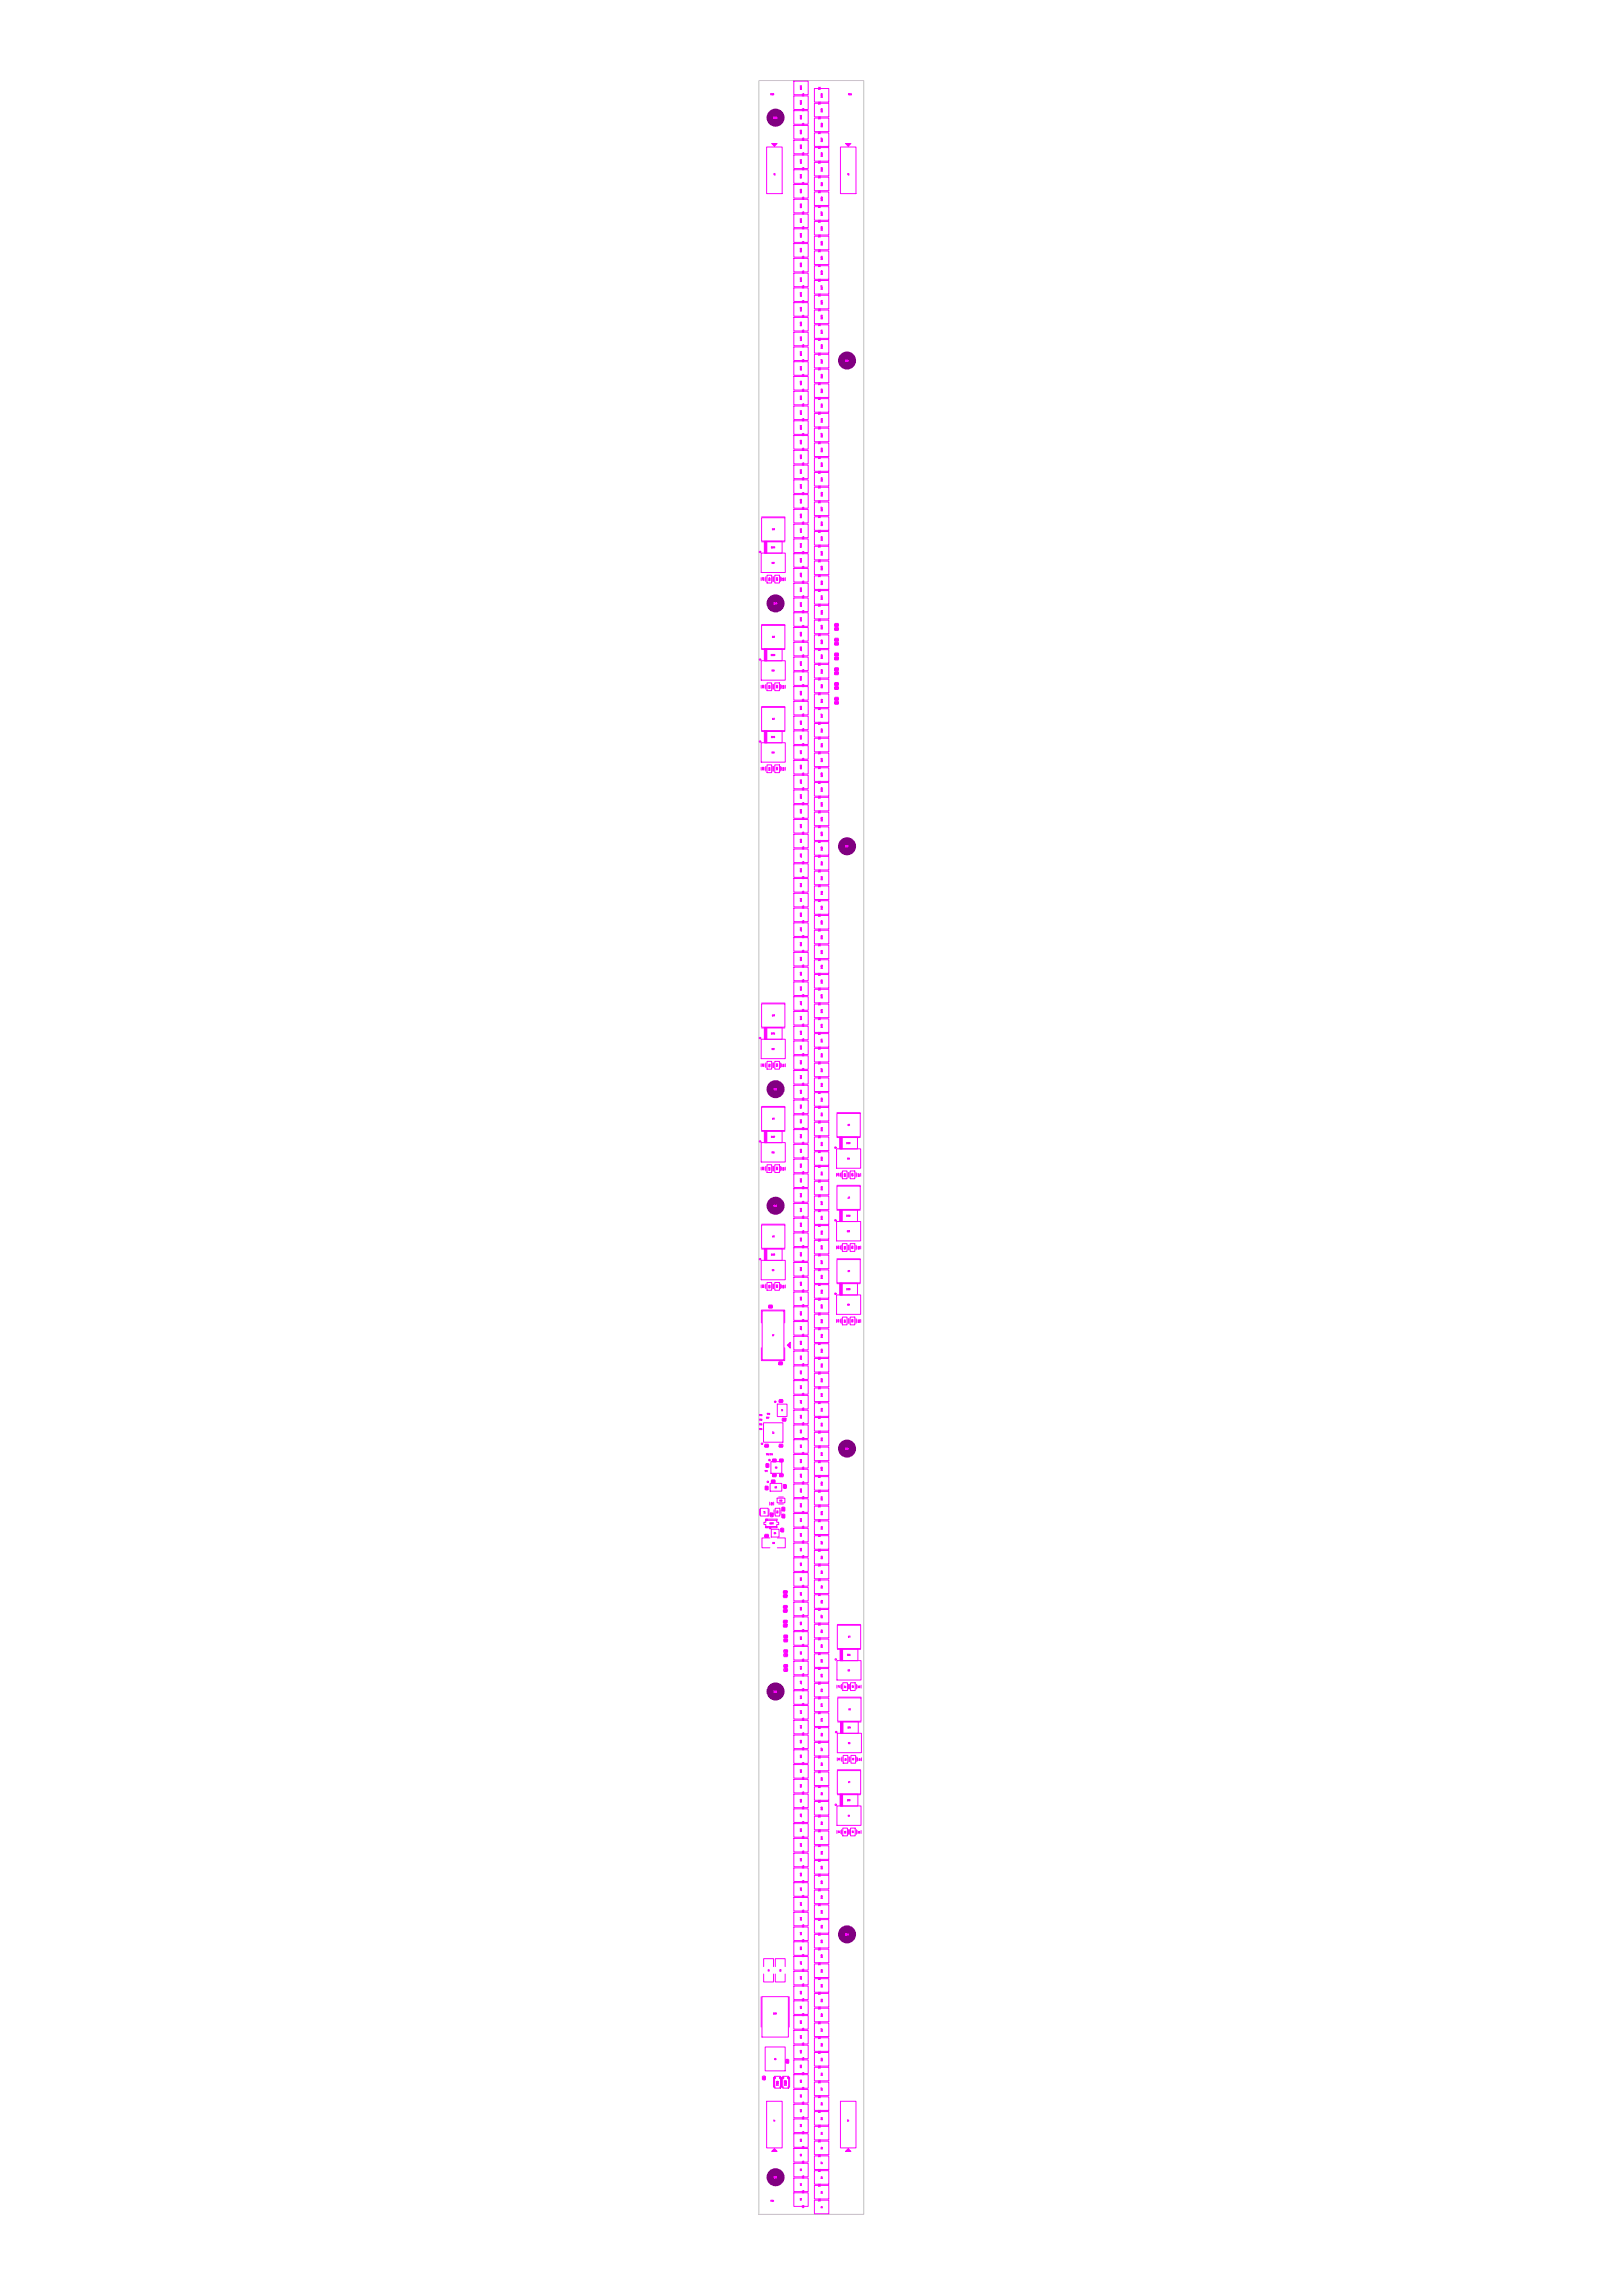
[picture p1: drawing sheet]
<svg xmlns="http://www.w3.org/2000/svg" width="210mm" height="297mm" viewBox="0 0 210 297" stroke-linecap="round" stroke-linejoin="round" font-family="sans-serif">
<defs><g id="words">
<g font-size="7.6" fill="#f0f">
<text x="99.2" y="25">J4</text>
<text x="108.7" y="25">J5</text>
<text x="99.2" y="277.3">J1</text>
<text x="108.7" y="277.3">J2</text>
</g>
<text font-size="6.6" fill="#f0f" x="98.4" y="175.1">J3</text>
<text font-size="6" fill="#f0f" x="98.5" y="263">D30</text>
<g font-size="3.3" fill="#f0f">
<text x="98.5" y="69.7">L13</text>
<text x="98.5" y="83.6">L12</text>
<text x="98.5" y="94.2">L11</text>
<text x="98.5" y="132.6">L10</text>
<text x="98.5" y="145.9">L9</text>
<text x="108.3" y="146.7">L8</text>
<text x="98.5" y="161.2">L6</text>
<text x="108.3" y="156.1">L7</text>
<text x="108.3" y="165.6">L5</text>
<text x="108.3" y="212.9">L3</text>
<text x="108.4" y="222.3">L2</text>
<text x="108.3" y="231.7">L1</text>
</g>
<text font-size="3.1" fill="#f0f" x="98.8" y="256">C1C2</text>
<text font-size="3" fill="#f0f" x="98.5" y="186.5">U7</text>
<text font-size="2.2" fill="#f0f" x="100.2" y="183.1">X1</text>
<g font-size="2" fill="#f0f">
<text x="102.6" y="14.1">D302</text>
<text x="102.6" y="17.9">D298</text>
<text x="105.2" y="16.8">D299</text>
<text x="105.2" y="14.9">D301</text>
<text x="105.2" y="13">D303</text>
<text x="102.6" y="19.8">D296</text>
<text x="102.6" y="23.6">D292</text>
<text x="105.2" y="20.6">D295</text>
<text x="102.6" y="29.4">D286</text>
<text x="102.6" y="27.5">D288</text>
<text x="105.2" y="26.3">D289</text>
<text x="105.2" y="24.4">D291</text>
<text x="102.6" y="33.2">D282</text>
<text x="105.2" y="34">D281</text>
<text x="105.2" y="30.1">D285</text>
<text x="102.6" y="37">D278</text>
<text x="102.6" y="40.8">D274</text>
<text x="105.2" y="39.7">D275</text>
<text x="105.2" y="37.8">D277</text>
<text x="102.6" y="42.7">D272</text>
<text x="102.6" y="46.6">D268</text>
<text x="105.2" y="45.4">D269</text>
<text x="105.2" y="43.5">D271</text>
<text x="102.6" y="48.5">D266</text>
<text x="102.6" y="52.3">D262</text>
<text x="105.2" y="49.3">D265</text>
<text x="105.2" y="53.1">D261</text>
<text x="102.6" y="56.1">D258</text>
<text x="102.6" y="58">D256</text>
<text x="105.2" y="58.8">D255</text>
<text x="105.2" y="55">D259</text>
<text x="102.6" y="65.7">D248</text>
<text x="102.6" y="61.8">D252</text>
<text x="105.2" y="62.6">D251</text>
<text x="102.6" y="71.4">D242</text>
<text x="102.6" y="69.5">D244</text>
<text x="105.2" y="68.4">D245</text>
<text x="105.2" y="66.4">D247</text>
<text x="102.6" y="77.1">D235</text>
<text x="102.6" y="73.3">D239</text>
<text x="105.2" y="74.1">D238</text>
<text x="105.2" y="72.2">D240</text>
<text x="105.2" y="76">D236</text>
<text x="102.6" y="81">D231</text>
<text x="105.2" y="79.8">D232</text>
<text x="105.2" y="83.6">D228</text>
<text x="102.6" y="88.6">D222</text>
<text x="102.6" y="84.8">D227</text>
<text x="105.2" y="85.6">D225</text>
<text x="105.2" y="89.4">D221</text>
<text x="102.6" y="92.4">D218</text>
<text x="105.2" y="93.2">D217</text>
<text x="102.6" y="100.1">D209</text>
<text x="102.6" y="98.1">D211</text>
<text x="102.6" y="96.2">D214</text>
<text x="105.2" y="97">D212</text>
<text x="105.2" y="100.8">D208</text>
<text x="102.6" y="107.7">D201</text>
<text x="102.6" y="103.9">D205</text>
<text x="105.2" y="102.7">D206</text>
<text x="105.2" y="106.6">D202</text>
<text x="102.6" y="113.4">D195</text>
<text x="102.6" y="109.6">D199</text>
<text x="105.2" y="112.3">D196</text>
<text x="105.2" y="110.4">D198</text>
<text x="102.6" y="117.3">D191</text>
<text x="102.6" y="119.2">D189</text>
<text x="105.2" y="119.9">D188</text>
<text x="105.2" y="116.1">D192</text>
<text x="102.6" y="123">D185</text>
<text x="105.2" y="125.7">D182</text>
<text x="105.2" y="121.9">D186</text>
<text x="102.6" y="130.6">D177</text>
<text x="102.6" y="126.8">D181</text>
<text x="105.2" y="129.5">D178</text>
<text x="102.6" y="136.4">D170</text>
<text x="102.6" y="132.5">D175</text>
<text x="105.2" y="137.1">D169</text>
<text x="105.2" y="135.2">D171</text>
<text x="105.2" y="133.3">D174</text>
<text x="102.6" y="140.2">D166</text>
<text x="102.6" y="144">D162</text>
<text x="102.6" y="138.3">D168</text>
<text x="105.2" y="141">D165</text>
<text x="102.6" y="147.8">D158</text>
<text x="105.2" y="148.6">D155</text>
<text x="105.2" y="144.8">D161</text>
<text x="102.6" y="151.6">D152</text>
<text x="102.6" y="155.5">D148</text>
<text x="105.2" y="152.4">D151</text>
<text x="102.6" y="157.4">D146</text>
<text x="102.6" y="161.2">D141</text>
<text x="105.2" y="160.1">D142</text>
<text x="105.2" y="162">D140</text>
<text x="105.2" y="156.2">D147</text>
<text x="102.6" y="163.1">D139</text>
<text x="102.6" y="165">D136</text>
<text x="105.2" y="165.8">D135</text>
<text x="105.2" y="167.7">D132</text>
<text x="102.6" y="168.8">D131</text>
<text x="102.6" y="172.7">D127</text>
<text x="105.2" y="171.5">D128</text>
<text x="102.6" y="174.6">D125</text>
<text x="102.6" y="178.4">D121</text>
<text x="105.2" y="177.3">D122</text>
<text x="105.2" y="175.3">D124</text>
<text x="102.6" y="182.2">D117</text>
<text x="102.6" y="184.1">D115</text>
<text x="105.2" y="184.9">D114</text>
<text x="105.2" y="181.1">D118</text>
<text x="102.6" y="189.8">D109</text>
<text x="102.6" y="187.9">D111</text>
<text x="105.2" y="186.8">D112</text>
<text x="105.2" y="190.6">D108</text>
<text x="102.6" y="197.5">D101</text>
<text x="102.6" y="193.7">D105</text>
<text x="105.2" y="196.4">D102</text>
<text x="105.2" y="192.5">D106</text>
<text x="102.6" y="201.3">D96</text>
<text x="102.6" y="199.4">D98</text>
<text x="105.2" y="198.3">D99</text>
<text x="105.2" y="202.1">D95</text>
<text x="102.6" y="209">D88</text>
<text x="102.6" y="205.1">D92</text>
<text x="105.2" y="205.9">D91</text>
<text x="105.2" y="207.8">D89</text>
<text x="102.6" y="214.7">D81</text>
<text x="102.6" y="210.9">D86</text>
<text x="105.2" y="211.6">D85</text>
<text x="105.2" y="215.5">D80</text>
<text x="102.6" y="220.4">D75</text>
<text x="102.6" y="218.5">D77</text>
<text x="105.2" y="217.4">D78</text>
<text x="105.2" y="221.2">D74</text>
<text x="102.6" y="226.1">D68</text>
<text x="102.6" y="224.2">D70</text>
<text x="105.2" y="223.1">D72</text>
<text x="105.2" y="225">D69</text>
<text x="102.6" y="231.9">D62</text>
<text x="102.6" y="228.1">D66</text>
<text x="102.6" y="233.8">D59</text>
<text x="105.2" y="228.8">D65</text>
<text x="105.2" y="232.7">D61</text>
<text x="102.6" y="237.6">D55</text>
<text x="105.2" y="234.6">D58</text>
<text x="105.2" y="236.5">D56</text>
<text x="102.6" y="245.2">D47</text>
<text x="102.6" y="241.4">D51</text>
<text x="105.2" y="240.3">D52</text>
<text x="105.2" y="244.1">D48</text>
<text x="102.6" y="251">D41</text>
<text x="102.6" y="247.2">D45</text>
<text x="105.2" y="249.8">D42</text>
<text x="105.2" y="247.9">D44</text>
<text x="102.6" y="256.7">D35</text>
<text x="102.6" y="252.9">D39</text>
<text x="105.2" y="255.6">D36</text>
<text x="105.2" y="253.7">D38</text>
<text x="102.6" y="260.5">D31</text>
<text x="102.6" y="262.4">D28</text>
<text x="105.2" y="263.2">D27</text>
<text x="105.2" y="259.4">D32</text>
<text x="102.6" y="266.3">D24</text>
<text x="102.6" y="268.2">D22</text>
<text x="105.2" y="269">D21</text>
<text x="105.2" y="265.1">D25</text>
<text x="102.6" y="273.9">D14</text>
<text x="102.6" y="270.1">D18</text>
<text x="102.6" y="275.8">D12</text>
<text x="105.2" y="272.8">D15</text>
<text x="105.2" y="270.9">D17</text>
<text x="102.6" y="279.6">D8</text>
<text x="105.2" y="280.4">D7</text>
<text x="105.2" y="276.6">D11</text>
<text x="102.6" y="283.5">D4</text>
<text x="102.6" y="285.4">D2</text>
<text x="105.2" y="286.1">D1</text>
<text x="105.2" y="282.3">D5</text>
</g>
<text font-size="1.9" fill="#f0f" x="99.4" y="190.4">U6</text>
<g font-size="1.6" fill="#f0f">
<text x="98.4" y="71.4">D241</text>
<text x="99.1" y="75.5">R59C38</text>
<text x="98.4" y="85.3">D226</text>
<text x="99.1" y="89.4">R50C36</text>
<text x="98.4" y="95.9">D213</text>
<text x="99.1" y="100">R44C34</text>
<text x="98.4" y="134.3">D172</text>
<text x="99.1" y="138.4">R42C32</text>
<text x="98.4" y="147.7">D157</text>
<text x="108.1" y="148.5">D156</text>
<text x="99.1" y="151.8">R40C30</text>
<text x="108.8" y="152.6">R38C28</text>
<text x="108.1" y="157.9">D145</text>
<text x="108.8" y="162">R35C26</text>
<text x="98.4" y="162.9">D138</text>
<text x="99.1" y="167">R33C24</text>
<text x="108.1" y="167.4">D133</text>
<text x="108.8" y="171.5">R31C22</text>
<text x="100.1" y="196.2">C12</text>
<text x="108.2" y="214.7">D82</text>
<text x="108.9" y="218.8">R7C8</text>
<text x="108.2" y="224.1">D71</text>
<text x="108.2" y="233.5">D60</text>
<text x="108.9" y="228.2">R6C6</text>
<text x="108.9" y="237.6">R3C4</text>
<text x="100.1" y="270">D19D20</text>
</g>
<g font-size="1.4" fill="#f0f">
<text x="99.2" y="192.8">U5</text>
<text x="98.5" y="200.1">C9</text>
<text x="99.5" y="198.7">U4</text>
</g>
<g font-size="1.3" fill="#f0f">
<text x="98.5" y="75.4">C37</text>
<text x="101.1" y="75.4">R60</text>
<text x="98.5" y="89.3">C35</text>
<text x="101.1" y="89.3">R48</text>
<text x="98.5" y="99.9">C33</text>
<text x="101.1" y="99.9">R43</text>
<text x="98.5" y="138.3">C31</text>
<text x="101.1" y="138.3">R41</text>
<text x="98.5" y="151.6">C29</text>
<text x="101.1" y="151.6">R39</text>
<text x="108.2" y="152.5">C27</text>
<text x="110.8" y="152.5">R37</text>
<text x="108.2" y="161.9">C25</text>
<text x="110.8" y="161.9">R36</text>
<text x="98.5" y="166.9">C23</text>
<text x="101.1" y="166.9">R34</text>
<text x="108.2" y="171.4">C21</text>
<text x="110.8" y="171.4">R32</text>
<text x="99.6" y="195">FB1</text>
<text x="108.3" y="218.7">C7</text>
<text x="110.9" y="218.7">R8</text>
<text x="108.3" y="228.1">C5</text>
<text x="110.9" y="228.1">R5</text>
<text x="108.3" y="237.5">C3</text>
<text x="110.9" y="237.5">R4</text>
</g>
<g font-size="1.2" fill="#f0f">
<text x="98.3" y="196.1">L4</text>
<text x="98.7" y="197.5">D100</text>
</g>
<text font-size="1" fill="#f0f" x="100.3" y="194.5">C13</text>
<g font-size=".8" fill="#f0f">
<text x="99.1" y="189.9">C15</text>
<text x="99" y="192.8">R24</text>
<text x="99.6" y="196.3">C11</text>
<text x="101.1" y="196.4">R22</text>
<text x="101.1" y="195.5">R23</text>
<text x="101.3" y="192.6">C14</text>
<text x="101" y="198.2">C10</text>
<text x="98.6" y="269.1">R1</text>
<text x="101.6" y="266.9">R2</text>
</g>
<g font-size=".5" fill="#f0f">
<text x="107.9" y="82.9">R56</text>
<text x="107.9" y="81">R58</text>
<text x="107.9" y="83.4">R55</text>
<text x="107.9" y="81.5">R57</text>
<text x="107.9" y="84.8">R54</text>
<text x="107.9" y="89.2">R47</text>
<text x="107.9" y="87.3">R51</text>
<text x="107.9" y="85.3">R53</text>
<text x="107.9" y="88.7">R49</text>
<text x="107.9" y="86.7">R52</text>
<text x="107.9" y="91.1">R45</text>
<text x="107.9" y="90.6">R46</text>
<text x="99.3" y="169.2">R30</text>
<text x="100.6" y="176.5">C20</text>
<text x="100.7" y="181.4">C19</text>
<text x="101.1" y="183.8">C18</text>
<text x="98.8" y="187.2">C16</text>
<text x="99.7" y="191.8">R25</text>
<text x="99.8" y="191">R26 R27</text>
<text x="99.8" y="189.1">R28 R29</text>
<text x="100.7" y="187.2">C17</text>
<text x="98.8" y="198.9">R21</text>
<text x="101.2" y="206.7">R19</text>
<text x="101.2" y="208.6">R17</text>
<text x="101.2" y="210.5">R15</text>
<text x="101.3" y="211.9">R14</text>
<text x="101.3" y="212.4">R13</text>
<text x="101.3" y="214.3">R11</text>
<text x="101.3" y="216.2">R9</text>
</g>
<g font-size=".4" fill="#f0f">
<text x="100.7" y="269.8" transform="rotate(-90 100.7 269.8)">D19</text>
<text x="101.8" y="269.8" transform="rotate(-90 101.8 269.8)">D20</text>
</g>
<g font-size=".3" fill="#f0f">
<text x="103.5" y="11.1" transform="rotate(90 103.5 11.1)">D304</text>
<text x="99.8" y="12.3">FID3</text>
<text x="100.1" y="15.4">MH10</text>
<text x="103.5" y="13" transform="rotate(90 103.5 13)">D302</text>
<text x="103.5" y="14.9" transform="rotate(90 103.5 14.9)">D300</text>
<text x="103.5" y="16.9" transform="rotate(90 103.5 16.9)">D298</text>
<text x="106.5" y="16.4" transform="rotate(-90 106.5 16.4)">D299</text>
<text x="106.5" y="14.5" transform="rotate(-90 106.5 14.5)">D301</text>
<text x="106.5" y="12.6" transform="rotate(-90 106.5 12.6)">D303</text>
<text x="109.8" y="12.3">FID2</text>
<text x="100.4" y="22.6" transform="rotate(-90 100.4 22.6)">J4</text>
<text x="103.5" y="18.8" transform="rotate(90 103.5 18.8)">D296</text>
<text x="103.5" y="20.7" transform="rotate(90 103.5 20.7)">D294</text>
<text x="103.5" y="22.6" transform="rotate(90 103.5 22.6)">D292</text>
<text x="106.5" y="22.1" transform="rotate(-90 106.5 22.1)">D293</text>
<text x="106.5" y="20.2" transform="rotate(-90 106.5 20.2)">D295</text>
<text x="106.5" y="18.3" transform="rotate(-90 106.5 18.3)">D297</text>
<text x="109.9" y="22.6" transform="rotate(-90 109.9 22.6)">J5</text>
<text x="103.5" y="24.5" transform="rotate(90 103.5 24.5)">D290</text>
<text x="103.5" y="26.4" transform="rotate(90 103.5 26.4)">D288</text>
<text x="103.5" y="28.3" transform="rotate(90 103.5 28.3)">D286</text>
<text x="106.5" y="29.8" transform="rotate(-90 106.5 29.8)">D285</text>
<text x="106.5" y="27.9" transform="rotate(-90 106.5 27.9)">D287</text>
<text x="106.5" y="25.9" transform="rotate(-90 106.5 25.9)">D289</text>
<text x="106.5" y="24" transform="rotate(-90 106.5 24)">D291</text>
<text x="103.5" y="30.2" transform="rotate(90 103.5 30.2)">D284</text>
<text x="103.5" y="32.1" transform="rotate(90 103.5 32.1)">D282</text>
<text x="103.5" y="34.1" transform="rotate(90 103.5 34.1)">D280</text>
<text x="103.5" y="36" transform="rotate(90 103.5 36)">D278</text>
<text x="106.5" y="35.5" transform="rotate(-90 106.5 35.5)">D279</text>
<text x="106.5" y="33.6" transform="rotate(-90 106.5 33.6)">D281</text>
<text x="106.5" y="31.7" transform="rotate(-90 106.5 31.7)">D283</text>
<text x="103.5" y="37.9" transform="rotate(90 103.5 37.9)">D276</text>
<text x="103.5" y="39.8" transform="rotate(90 103.5 39.8)">D274</text>
<text x="103.5" y="41.7" transform="rotate(90 103.5 41.7)">D272</text>
<text x="106.5" y="41.2" transform="rotate(-90 106.5 41.2)">D273</text>
<text x="106.5" y="39.3" transform="rotate(-90 106.5 39.3)">D275</text>
<text x="106.5" y="37.4" transform="rotate(-90 106.5 37.4)">D277</text>
<text x="103.5" y="43.6" transform="rotate(90 103.5 43.6)">D270</text>
<text x="103.5" y="45.5" transform="rotate(90 103.5 45.5)">D268</text>
<text x="103.5" y="47.4" transform="rotate(90 103.5 47.4)">D266</text>
<text x="106.5" y="47" transform="rotate(-90 106.5 47)">D267</text>
<text x="106.5" y="45.1" transform="rotate(-90 106.5 45.1)">D269</text>
<text x="106.5" y="43.1" transform="rotate(-90 106.5 43.1)">D271</text>
<text x="109.4" y="46.8">MH9</text>
<text x="103.5" y="49.3" transform="rotate(90 103.5 49.3)">D264</text>
<text x="103.5" y="51.2" transform="rotate(90 103.5 51.2)">D262</text>
<text x="103.5" y="53.2" transform="rotate(90 103.5 53.2)">D260</text>
<text x="106.5" y="52.7" transform="rotate(-90 106.5 52.7)">D261</text>
<text x="106.5" y="50.8" transform="rotate(-90 106.5 50.8)">D263</text>
<text x="106.5" y="48.9" transform="rotate(-90 106.5 48.9)">D265</text>
<text x="103.5" y="55.1" transform="rotate(90 103.5 55.1)">D258</text>
<text x="103.5" y="57" transform="rotate(90 103.5 57)">D256</text>
<text x="103.5" y="58.9" transform="rotate(90 103.5 58.9)">D254</text>
<text x="106.5" y="58.4" transform="rotate(-90 106.5 58.4)">D255</text>
<text x="106.5" y="56.5" transform="rotate(-90 106.5 56.5)">D257</text>
<text x="106.5" y="54.6" transform="rotate(-90 106.5 54.6)">D259</text>
<text x="103.5" y="60.8" transform="rotate(90 103.5 60.8)">D252</text>
<text x="103.5" y="62.7" transform="rotate(90 103.5 62.7)">D250</text>
<text x="103.5" y="64.6" transform="rotate(90 103.5 64.6)">D248</text>
<text x="106.5" y="64.2" transform="rotate(-90 106.5 64.2)">D249</text>
<text x="106.5" y="62.2" transform="rotate(-90 106.5 62.2)">D251</text>
<text x="106.5" y="60.3" transform="rotate(-90 106.5 60.3)">D253</text>
<text x="99.8" y="71">D241</text>
<text x="100.2" y="68.3" transform="rotate(180 100.2 68.3)">L13</text>
<text x="103.5" y="66.5" transform="rotate(90 103.5 66.5)">D246</text>
<text x="103.5" y="68.4" transform="rotate(90 103.5 68.4)">D244</text>
<text x="103.5" y="70.3" transform="rotate(90 103.5 70.3)">D242</text>
<text x="106.5" y="71.8" transform="rotate(-90 106.5 71.8)">D240</text>
<text x="106.5" y="69.9" transform="rotate(-90 106.5 69.9)">D243</text>
<text x="106.5" y="68" transform="rotate(-90 106.5 68)">D245</text>
<text x="106.5" y="66.1" transform="rotate(-90 106.5 66.1)">D247</text>
<text x="98.6" y="74.7" transform="rotate(90 98.6 74.7)">C37</text>
<text x="99.7" y="75.1" transform="rotate(-90 99.7 75.1)">R59</text>
<text x="99.9" y="73">U16</text>
<text x="100.4" y="74.7" transform="rotate(90 100.4 74.7)">C38</text>
<text x="101.5" y="75.1" transform="rotate(-90 101.5 75.1)">R60</text>
<text x="103.5" y="72.3" transform="rotate(90 103.5 72.3)">D239</text>
<text x="103.5" y="74.2" transform="rotate(90 103.5 74.2)">D237</text>
<text x="103.5" y="76.1" transform="rotate(90 103.5 76.1)">D235</text>
<text x="103.5" y="78" transform="rotate(90 103.5 78)">D233</text>
<text x="106.5" y="77.5" transform="rotate(-90 106.5 77.5)">D234</text>
<text x="106.5" y="75.6" transform="rotate(-90 106.5 75.6)">D236</text>
<text x="106.5" y="73.7" transform="rotate(-90 106.5 73.7)">D238</text>
<text x="100.2" y="78.2">MH8</text>
<text x="100.2" y="82.2" transform="rotate(180 100.2 82.2)">L12</text>
<text x="103.5" y="79.9" transform="rotate(90 103.5 79.9)">D231</text>
<text x="103.5" y="81.8" transform="rotate(90 103.5 81.8)">D229</text>
<text x="103.5" y="83.7" transform="rotate(90 103.5 83.7)">D227</text>
<text x="106.5" y="83.3" transform="rotate(-90 106.5 83.3)">D228</text>
<text x="106.5" y="81.4" transform="rotate(-90 106.5 81.4)">D230</text>
<text x="106.5" y="79.4" transform="rotate(-90 106.5 79.4)">D232</text>
<text x="98.6" y="88.7" transform="rotate(90 98.6 88.7)">C35</text>
<text x="99.7" y="89" transform="rotate(-90 99.7 89)">R50</text>
<text x="99.8" y="84.9">D226</text>
<text x="99.9" y="86.9">U15</text>
<text x="100.4" y="88.7" transform="rotate(90 100.4 88.7)">C36</text>
<text x="101.5" y="89" transform="rotate(-90 101.5 89)">R48</text>
<text x="103.5" y="85.6" transform="rotate(90 103.5 85.6)">D224</text>
<text x="103.5" y="87.5" transform="rotate(90 103.5 87.5)">D222</text>
<text x="103.5" y="89.5" transform="rotate(90 103.5 89.5)">D220</text>
<text x="106.5" y="89" transform="rotate(-90 106.5 89)">D221</text>
<text x="106.5" y="87.1" transform="rotate(-90 106.5 87.1)">D223</text>
<text x="106.5" y="85.2" transform="rotate(-90 106.5 85.2)">D225</text>
<text x="99.8" y="95.5">D213</text>
<text x="100.2" y="92.9" transform="rotate(180 100.2 92.9)">L11</text>
<text x="103.5" y="91.4" transform="rotate(90 103.5 91.4)">D218</text>
<text x="103.5" y="93.3" transform="rotate(90 103.5 93.3)">D216</text>
<text x="103.5" y="95.2" transform="rotate(90 103.5 95.2)">D214</text>
<text x="106.5" y="94.7" transform="rotate(-90 106.5 94.7)">D215</text>
<text x="106.5" y="92.8" transform="rotate(-90 106.5 92.8)">D217</text>
<text x="106.5" y="90.9" transform="rotate(-90 106.5 90.9)">D219</text>
<text x="98.6" y="99.3" transform="rotate(90 98.6 99.3)">C33</text>
<text x="99.7" y="99.6" transform="rotate(-90 99.7 99.6)">R44</text>
<text x="99.9" y="97.5">U14</text>
<text x="100.4" y="99.3" transform="rotate(90 100.4 99.3)">C34</text>
<text x="101.5" y="99.6" transform="rotate(-90 101.5 99.6)">R43</text>
<text x="103.5" y="97.1" transform="rotate(90 103.5 97.1)">D211</text>
<text x="103.5" y="99" transform="rotate(90 103.5 99)">D209</text>
<text x="103.5" y="100.9" transform="rotate(90 103.5 100.9)">D207</text>
<text x="106.5" y="100.5" transform="rotate(-90 106.5 100.5)">D208</text>
<text x="106.5" y="98.5" transform="rotate(-90 106.5 98.5)">D210</text>
<text x="106.5" y="96.6" transform="rotate(-90 106.5 96.6)">D212</text>
<text x="103.5" y="102.8" transform="rotate(90 103.5 102.8)">D205</text>
<text x="103.5" y="104.7" transform="rotate(90 103.5 104.7)">D203</text>
<text x="103.5" y="106.7" transform="rotate(90 103.5 106.7)">D201</text>
<text x="106.5" y="106.2" transform="rotate(-90 106.5 106.2)">D202</text>
<text x="106.5" y="104.3" transform="rotate(-90 106.5 104.3)">D204</text>
<text x="106.5" y="102.4" transform="rotate(-90 106.5 102.4)">D206</text>
<text x="103.5" y="108.6" transform="rotate(90 103.5 108.6)">D199</text>
<text x="103.5" y="110.5" transform="rotate(90 103.5 110.5)">D197</text>
<text x="103.5" y="112.4" transform="rotate(90 103.5 112.4)">D195</text>
<text x="106.5" y="113.8" transform="rotate(-90 106.5 113.8)">D194</text>
<text x="106.5" y="111.9" transform="rotate(-90 106.5 111.9)">D196</text>
<text x="106.5" y="110" transform="rotate(-90 106.5 110)">D198</text>
<text x="106.5" y="108.1" transform="rotate(-90 106.5 108.1)">D200</text>
<text x="109.4" y="109.7">MH7</text>
<text x="103.5" y="114.3" transform="rotate(90 103.5 114.3)">D193</text>
<text x="103.5" y="116.3" transform="rotate(90 103.5 116.3)">D191</text>
<text x="103.5" y="118.1" transform="rotate(90 103.5 118.1)">D189</text>
<text x="106.5" y="119.5" transform="rotate(-90 106.5 119.5)">D188</text>
<text x="106.5" y="117.6" transform="rotate(-90 106.5 117.6)">D190</text>
<text x="106.5" y="115.7" transform="rotate(-90 106.5 115.7)">D192</text>
<text x="103.5" y="120" transform="rotate(90 103.5 120)">D187</text>
<text x="103.5" y="122" transform="rotate(90 103.5 122)">D185</text>
<text x="103.5" y="123.9" transform="rotate(90 103.5 123.9)">D183</text>
<text x="103.5" y="125.8" transform="rotate(90 103.5 125.8)">D181</text>
<text x="106.5" y="125.3" transform="rotate(-90 106.5 125.3)">D182</text>
<text x="106.5" y="123.4" transform="rotate(-90 106.5 123.4)">D184</text>
<text x="106.5" y="121.4" transform="rotate(-90 106.5 121.4)">D186</text>
<text x="100.2" y="131.2" transform="rotate(180 100.2 131.2)">L10</text>
<text x="103.5" y="127.7" transform="rotate(90 103.5 127.7)">D179</text>
<text x="103.5" y="129.6" transform="rotate(90 103.5 129.6)">D177</text>
<text x="103.5" y="131.5" transform="rotate(90 103.5 131.5)">D175</text>
<text x="106.5" y="131" transform="rotate(-90 106.5 131)">D176</text>
<text x="106.5" y="129.1" transform="rotate(-90 106.5 129.1)">D178</text>
<text x="106.5" y="127.2" transform="rotate(-90 106.5 127.2)">D180</text>
<text x="98.6" y="137.7" transform="rotate(90 98.6 137.7)">C31</text>
<text x="99.8" y="133.9">D172</text>
<text x="99.9" y="135.9">U13</text>
<text x="100.4" y="137.6" transform="rotate(90 100.4 137.6)">C32</text>
<text x="101.5" y="138" transform="rotate(-90 101.5 138)">R41</text>
<text x="103.5" y="133.4" transform="rotate(90 103.5 133.4)">D173</text>
<text x="103.5" y="135.3" transform="rotate(90 103.5 135.3)">D170</text>
<text x="103.5" y="137.2" transform="rotate(90 103.5 137.2)">D168</text>
<text x="106.5" y="136.7" transform="rotate(-90 106.5 136.7)">D169</text>
<text x="106.5" y="134.8" transform="rotate(-90 106.5 134.8)">D171</text>
<text x="106.5" y="132.9" transform="rotate(-90 106.5 132.9)">D174</text>
<text x="99.7" y="138" transform="rotate(-90 99.7 138)">R42</text>
<text x="100.2" y="141.1">MH6</text>
<text x="103.5" y="139.2" transform="rotate(90 103.5 139.2)">D166</text>
<text x="103.5" y="141.1" transform="rotate(90 103.5 141.1)">D164</text>
<text x="103.5" y="143" transform="rotate(90 103.5 143)">D162</text>
<text x="106.5" y="142.5" transform="rotate(-90 106.5 142.5)">D163</text>
<text x="106.5" y="140.6" transform="rotate(-90 106.5 140.6)">D165</text>
<text x="106.5" y="138.6" transform="rotate(-90 106.5 138.6)">D167</text>
<text x="99.8" y="147.2">D157</text>
<text x="99.9" y="149.2">U12</text>
<text x="100.2" y="144.6" transform="rotate(180 100.2 144.6)">L9</text>
<text x="103.5" y="144.9" transform="rotate(90 103.5 144.9)">D160</text>
<text x="103.5" y="146.8" transform="rotate(90 103.5 146.8)">D158</text>
<text x="103.5" y="148.7" transform="rotate(90 103.5 148.7)">D154</text>
<text x="106.5" y="148.2" transform="rotate(-90 106.5 148.2)">D155</text>
<text x="106.5" y="146.3" transform="rotate(-90 106.5 146.3)">D159</text>
<text x="106.5" y="144.3" transform="rotate(-90 106.5 144.3)">D161</text>
<text x="109.6" y="148">D156</text>
<text x="109.9" y="145.4" transform="rotate(180 109.9 145.4)">L8</text>
<text x="98.6" y="151" transform="rotate(90 98.6 151)">C29</text>
<text x="99.7" y="151.4" transform="rotate(-90 99.7 151.4)">R40</text>
<text x="100.4" y="151" transform="rotate(90 100.4 151)">C30</text>
<text x="101.5" y="151.4" transform="rotate(-90 101.5 151.4)">R39</text>
<text x="103.5" y="150.6" transform="rotate(90 103.5 150.6)">D152</text>
<text x="103.5" y="152.5" transform="rotate(90 103.5 152.5)">D150</text>
<text x="103.5" y="154.4" transform="rotate(90 103.5 154.4)">D148</text>
<text x="106.5" y="155.8" transform="rotate(-90 106.5 155.8)">D147</text>
<text x="106.5" y="153.9" transform="rotate(-90 106.5 153.9)">D149</text>
<text x="106.5" y="152" transform="rotate(-90 106.5 152)">D151</text>
<text x="106.5" y="150.1" transform="rotate(-90 106.5 150.1)">D153</text>
<text x="108.3" y="151.8" transform="rotate(90 108.3 151.8)">C27</text>
<text x="109.5" y="152.2" transform="rotate(-90 109.5 152.2)">R38</text>
<text x="109.7" y="150">U11</text>
<text x="109.9" y="154.8" transform="rotate(180 109.9 154.8)">L7</text>
<text x="110.2" y="151.8" transform="rotate(90 110.2 151.8)">C28</text>
<text x="111.3" y="152.2" transform="rotate(-90 111.3 152.2)">R37</text>
<text x="100.2" y="159.8" transform="rotate(180 100.2 159.8)">L6</text>
<text x="100.2" y="156.2">MH5</text>
<text x="103.5" y="156.3" transform="rotate(90 103.5 156.3)">D146</text>
<text x="103.5" y="158.3" transform="rotate(90 103.5 158.3)">D143</text>
<text x="103.5" y="160.2" transform="rotate(90 103.5 160.2)">D141</text>
<text x="106.5" y="161.6" transform="rotate(-90 106.5 161.6)">D140</text>
<text x="106.5" y="159.7" transform="rotate(-90 106.5 159.7)">D142</text>
<text x="106.5" y="157.8" transform="rotate(-90 106.5 157.8)">D144</text>
<text x="108.3" y="161.2" transform="rotate(90 108.3 161.2)">C25</text>
<text x="109.5" y="161.6" transform="rotate(-90 109.5 161.6)">R35</text>
<text x="109.6" y="157.4">D145</text>
<text x="109.7" y="159.4">U10</text>
<text x="110.2" y="161.2" transform="rotate(90 110.2 161.2)">C26</text>
<text x="111.3" y="161.6" transform="rotate(-90 111.3 161.6)">R36</text>
<text x="98.6" y="166.2" transform="rotate(90 98.6 166.2)">C23</text>
<text x="99.7" y="166.6" transform="rotate(-90 99.7 166.6)">R33</text>
<text x="99.8" y="162.5">D138</text>
<text x="99.9" y="164.5">U9</text>
<text x="100.4" y="166.2" transform="rotate(90 100.4 166.2)">C24</text>
<text x="101.5" y="166.6" transform="rotate(-90 101.5 166.6)">R34</text>
<text x="103.5" y="162.1" transform="rotate(90 103.5 162.1)">D139</text>
<text x="103.5" y="164" transform="rotate(90 103.5 164)">D136</text>
<text x="103.5" y="165.9" transform="rotate(90 103.5 165.9)">D134</text>
<text x="103.5" y="167.8" transform="rotate(90 103.5 167.8)">D131</text>
<text x="106.5" y="167.3" transform="rotate(-90 106.5 167.3)">D132</text>
<text x="106.5" y="165.4" transform="rotate(-90 106.5 165.4)">D135</text>
<text x="106.5" y="163.5" transform="rotate(-90 106.5 163.5)">D137</text>
<text x="109.6" y="166.9">D133</text>
<text x="109.9" y="164.3" transform="rotate(180 109.9 164.3)">L5</text>
<text x="100.1" y="172.6" transform="rotate(180 100.1 172.6)">J3</text>
<text x="103.5" y="169.7" transform="rotate(90 103.5 169.7)">D129</text>
<text x="103.5" y="171.6" transform="rotate(90 103.5 171.6)">D127</text>
<text x="103.5" y="173.5" transform="rotate(90 103.5 173.5)">D125</text>
<text x="106.5" y="173" transform="rotate(-90 106.5 173)">D126</text>
<text x="106.5" y="171.1" transform="rotate(-90 106.5 171.1)">D128</text>
<text x="106.5" y="169.2" transform="rotate(-90 106.5 169.2)">D130</text>
<text x="108.3" y="170.7" transform="rotate(90 108.3 170.7)">C21</text>
<text x="109.5" y="171.1" transform="rotate(-90 109.5 171.1)">R31</text>
<text x="109.7" y="169">U8</text>
<text x="110.2" y="170.7" transform="rotate(90 110.2 170.7)">C22</text>
<text x="111.3" y="171.1" transform="rotate(-90 111.3 171.1)">R32</text>
<text x="103.5" y="175.4" transform="rotate(90 103.5 175.4)">D123</text>
<text x="103.5" y="177.4" transform="rotate(90 103.5 177.4)">D121</text>
<text x="103.5" y="179.3" transform="rotate(90 103.5 179.3)">D119</text>
<text x="106.5" y="178.8" transform="rotate(-90 106.5 178.8)">D120</text>
<text x="106.5" y="176.9" transform="rotate(-90 106.5 176.9)">D122</text>
<text x="106.5" y="174.9" transform="rotate(-90 106.5 174.9)">D124</text>
<text x="98.3" y="185">TP4</text>
<text x="98.3" y="184.4">TP5</text>
<text x="98.3" y="183.2">TP8</text>
<text x="98.3" y="183.8">TP6</text>
<text x="99.2" y="183.6">TP7</text>
<text x="99.3" y="183.1">TP9</text>
<text x="100.2" y="185.4" transform="rotate(-90 100.2 185.4)">U7</text>
<text x="101.1" y="182.4" transform="rotate(90 101.1 182.4)">X1</text>
<text x="101.6" y="183.5" transform="rotate(180 101.6 183.5)">C18</text>
<text x="103.5" y="181.2" transform="rotate(90 103.5 181.2)">D117</text>
<text x="103.5" y="183.1" transform="rotate(90 103.5 183.1)">D115</text>
<text x="103.5" y="185" transform="rotate(90 103.5 185)">D113</text>
<text x="106.5" y="184.5" transform="rotate(-90 106.5 184.5)">D114</text>
<text x="106.5" y="182.6" transform="rotate(-90 106.5 182.6)">D116</text>
<text x="106.5" y="180.6" transform="rotate(-90 106.5 180.6)">D118</text>
<text x="99" y="190.5">TP1</text>
<text x="99.1" y="189.4" transform="rotate(90 99.1 189.4)">C15</text>
<text x="99.2" y="188.3">TP2 TP3</text>
<text x="100" y="189.1">R28</text>
<text x="100" y="191">R26</text>
<text x="100.4" y="190">U6</text>
<text x="100.9" y="191">R27</text>
<text x="100.9" y="189.1">R29</text>
<text x="103.5" y="187" transform="rotate(90 103.5 187)">D111</text>
<text x="103.5" y="188.8" transform="rotate(90 103.5 188.8)">D109</text>
<text x="103.5" y="190.7" transform="rotate(90 103.5 190.7)">D107</text>
<text x="106.5" y="190.2" transform="rotate(-90 106.5 190.2)">D108</text>
<text x="106.5" y="188.3" transform="rotate(-90 106.5 188.3)">D110</text>
<text x="106.5" y="186.4" transform="rotate(-90 106.5 186.4)">D112</text>
<text x="109.4" y="187.6">MH4</text>
<text x="99" y="192.3" transform="rotate(90 99 192.3)">R24</text>
<text x="99.1" y="195.7" transform="rotate(-90 99.1 195.7)">L4</text>
<text x="99.7" y="195.8" transform="rotate(90 99.7 195.8)">C11</text>
<text x="100" y="194.7" transform="rotate(-90 100 194.7)">FB1</text>
<text x="100" y="196.9" transform="rotate(180 100 196.9)">D100</text>
<text x="100.3" y="192.6">U5</text>
<text x="100.5" y="195.5" transform="rotate(90 100.5 195.5)">C12</text>
<text x="100.9" y="194.3">C13</text>
<text x="101.4" y="192.2" transform="rotate(90 101.4 192.2)">C14</text>
<text x="101.5" y="196.3" transform="rotate(-90 101.5 196.3)">R22</text>
<text x="101.5" y="195.4" transform="rotate(-90 101.5 195.4)">R23</text>
<text x="103.5" y="192.6" transform="rotate(90 103.5 192.6)">D105</text>
<text x="103.5" y="194.6" transform="rotate(90 103.5 194.6)">D103</text>
<text x="103.5" y="196.5" transform="rotate(90 103.5 196.5)">D101</text>
<text x="106.5" y="197.8" transform="rotate(-90 106.5 197.8)">D99</text>
<text x="106.5" y="196" transform="rotate(-90 106.5 196)">D102</text>
<text x="106.5" y="194" transform="rotate(-90 106.5 194)">D104</text>
<text x="106.5" y="192.1" transform="rotate(-90 106.5 192.1)">D106</text>
<text x="100" y="199.8">C9</text>
<text x="100.2" y="198.5">U4</text>
<text x="101.4" y="198.1" transform="rotate(-90 101.4 198.1)">C10</text>
<text x="103.5" y="198.4" transform="rotate(90 103.5 198.4)">D98</text>
<text x="103.5" y="200.3" transform="rotate(90 103.5 200.3)">D96</text>
<text x="103.5" y="202.2" transform="rotate(90 103.5 202.2)">D94</text>
<text x="106.5" y="203.6" transform="rotate(-90 106.5 203.6)">D93</text>
<text x="106.5" y="201.6" transform="rotate(-90 106.5 201.6)">D95</text>
<text x="106.5" y="199.7" transform="rotate(-90 106.5 199.7)">D97</text>
<text x="101.8" y="209.6" transform="rotate(180 101.8 209.6)">R16</text>
<text x="101.8" y="206.3" transform="rotate(180 101.8 206.3)">R19</text>
<text x="101.8" y="207.7" transform="rotate(180 101.8 207.7)">R18</text>
<text x="101.8" y="208.2" transform="rotate(180 101.8 208.2)">R17</text>
<text x="101.8" y="205.8" transform="rotate(180 101.8 205.8)">R20</text>
<text x="103.5" y="204.1" transform="rotate(90 103.5 204.1)">D92</text>
<text x="103.5" y="206.1" transform="rotate(90 103.5 206.1)">D90</text>
<text x="103.5" y="208" transform="rotate(90 103.5 208)">D88</text>
<text x="103.5" y="209.9" transform="rotate(90 103.5 209.9)">D86</text>
<text x="106.5" y="209.3" transform="rotate(-90 106.5 209.3)">D87</text>
<text x="106.5" y="207.4" transform="rotate(-90 106.5 207.4)">D89</text>
<text x="106.5" y="205.4" transform="rotate(-90 106.5 205.4)">D91</text>
<text x="101.8" y="210.1" transform="rotate(180 101.8 210.1)">R15</text>
<text x="101.8" y="215.9" transform="rotate(180 101.8 215.9)">R9</text>
<text x="101.8" y="214" transform="rotate(180 101.8 214)">R11</text>
<text x="101.8" y="213.5" transform="rotate(180 101.8 213.5)">R12</text>
<text x="101.8" y="215.4" transform="rotate(180 101.8 215.4)">R10</text>
<text x="101.8" y="212.1" transform="rotate(180 101.8 212.1)">R13</text>
<text x="101.8" y="211.6" transform="rotate(180 101.8 211.6)">R14</text>
<text x="103.5" y="211.8" transform="rotate(90 103.5 211.8)">D84</text>
<text x="103.5" y="213.7" transform="rotate(90 103.5 213.7)">D81</text>
<text x="103.5" y="215.6" transform="rotate(90 103.5 215.6)">D79</text>
<text x="106.5" y="215" transform="rotate(-90 106.5 215)">D80</text>
<text x="106.5" y="213.1" transform="rotate(-90 106.5 213.1)">D83</text>
<text x="106.5" y="211.2" transform="rotate(-90 106.5 211.2)">D85</text>
<text x="109.7" y="214.2">D82</text>
<text x="110" y="211.6" transform="rotate(180 110 211.6)">L3</text>
<text x="100.2" y="219">MH3</text>
<text x="103.5" y="217.5" transform="rotate(90 103.5 217.5)">D77</text>
<text x="103.5" y="219.4" transform="rotate(90 103.5 219.4)">D75</text>
<text x="103.5" y="221.3" transform="rotate(90 103.5 221.3)">D73</text>
<text x="106.5" y="220.8" transform="rotate(-90 106.5 220.8)">D74</text>
<text x="106.5" y="218.8" transform="rotate(-90 106.5 218.8)">D76</text>
<text x="106.5" y="216.9" transform="rotate(-90 106.5 216.9)">D78</text>
<text x="108.4" y="218.1" transform="rotate(90 108.4 218.1)">C7</text>
<text x="109.5" y="218.3" transform="rotate(-90 109.5 218.3)">R7</text>
<text x="109.8" y="216.3">U3</text>
<text x="110" y="221" transform="rotate(180 110 221)">L2</text>
<text x="110.2" y="218.1" transform="rotate(90 110.2 218.1)">C8</text>
<text x="111.3" y="218.3" transform="rotate(-90 111.3 218.3)">R8</text>
<text x="103.5" y="223.3" transform="rotate(90 103.5 223.3)">D70</text>
<text x="103.5" y="225.2" transform="rotate(90 103.5 225.2)">D68</text>
<text x="103.5" y="227.1" transform="rotate(90 103.5 227.1)">D66</text>
<text x="106.5" y="226.5" transform="rotate(-90 106.5 226.5)">D67</text>
<text x="106.5" y="224.6" transform="rotate(-90 106.5 224.6)">D69</text>
<text x="106.5" y="222.7" transform="rotate(-90 106.5 222.7)">D72</text>
<text x="108.4" y="227.5" transform="rotate(90 108.4 227.5)">C5</text>
<text x="109.6" y="227.7" transform="rotate(-90 109.6 227.7)">R6</text>
<text x="109.8" y="223.6">D71</text>
<text x="109.8" y="225.7">U2</text>
<text x="110.3" y="227.5" transform="rotate(90 110.3 227.5)">C6</text>
<text x="111.4" y="227.7" transform="rotate(-90 111.4 227.7)">R5</text>
<text x="103.5" y="229" transform="rotate(90 103.5 229)">D64</text>
<text x="103.5" y="230.9" transform="rotate(90 103.5 230.9)">D62</text>
<text x="103.5" y="232.8" transform="rotate(90 103.5 232.8)">D59</text>
<text x="106.5" y="232.2" transform="rotate(-90 106.5 232.2)">D61</text>
<text x="106.5" y="230.3" transform="rotate(-90 106.5 230.3)">D63</text>
<text x="106.5" y="228.4" transform="rotate(-90 106.5 228.4)">D65</text>
<text x="109.7" y="233.1">D60</text>
<text x="110" y="230.4" transform="rotate(180 110 230.4)">L1</text>
<text x="103.5" y="234.7" transform="rotate(90 103.5 234.7)">D57</text>
<text x="103.5" y="236.6" transform="rotate(90 103.5 236.6)">D55</text>
<text x="103.5" y="238.5" transform="rotate(90 103.5 238.5)">D53</text>
<text x="106.5" y="239.9" transform="rotate(-90 106.5 239.9)">D52</text>
<text x="106.5" y="237.9" transform="rotate(-90 106.5 237.9)">D54</text>
<text x="106.5" y="236" transform="rotate(-90 106.5 236)">D56</text>
<text x="106.5" y="234.1" transform="rotate(-90 106.5 234.1)">D58</text>
<text x="108.4" y="236.9" transform="rotate(90 108.4 236.9)">C3</text>
<text x="109.5" y="237.1" transform="rotate(-90 109.5 237.1)">R3</text>
<text x="109.8" y="235.1">U1</text>
<text x="110.2" y="236.9" transform="rotate(90 110.2 236.9)">C4</text>
<text x="111.3" y="237.1" transform="rotate(-90 111.3 237.1)">R4</text>
<text x="103.5" y="240.5" transform="rotate(90 103.5 240.5)">D51</text>
<text x="103.5" y="242.4" transform="rotate(90 103.5 242.4)">D49</text>
<text x="103.5" y="244.3" transform="rotate(90 103.5 244.3)">D47</text>
<text x="106.5" y="245.6" transform="rotate(-90 106.5 245.6)">D46</text>
<text x="106.5" y="243.7" transform="rotate(-90 106.5 243.7)">D48</text>
<text x="106.5" y="241.8" transform="rotate(-90 106.5 241.8)">D50</text>
<text x="103.5" y="246.2" transform="rotate(90 103.5 246.2)">D45</text>
<text x="103.5" y="248.1" transform="rotate(90 103.5 248.1)">D43</text>
<text x="103.5" y="250" transform="rotate(90 103.5 250)">D41</text>
<text x="103.5" y="251.9" transform="rotate(90 103.5 251.9)">D39</text>
<text x="106.5" y="251.3" transform="rotate(-90 106.5 251.3)">D40</text>
<text x="106.5" y="249.4" transform="rotate(-90 106.5 249.4)">D42</text>
<text x="106.5" y="247.5" transform="rotate(-90 106.5 247.5)">D44</text>
<text x="109.4" y="250.4">MH2</text>
<text x="99.6" y="255" transform="rotate(-90 99.6 255)">C1</text>
<text x="101.1" y="255" transform="rotate(-90 101.1 255)">C2</text>
<text x="103.5" y="253.8" transform="rotate(90 103.5 253.8)">D37</text>
<text x="103.5" y="255.7" transform="rotate(90 103.5 255.7)">D35</text>
<text x="103.5" y="257.6" transform="rotate(90 103.5 257.6)">D33</text>
<text x="106.5" y="257.1" transform="rotate(-90 106.5 257.1)">D34</text>
<text x="106.5" y="255.1" transform="rotate(-90 106.5 255.1)">D36</text>
<text x="106.5" y="253.2" transform="rotate(-90 106.5 253.2)">D38</text>
<text x="100.1" y="260.7">D30</text>
<text x="103.5" y="259.6" transform="rotate(90 103.5 259.6)">D31</text>
<text x="103.5" y="261.5" transform="rotate(90 103.5 261.5)">D28</text>
<text x="103.5" y="263.4" transform="rotate(90 103.5 263.4)">D26</text>
<text x="106.5" y="262.8" transform="rotate(-90 106.5 262.8)">D27</text>
<text x="106.5" y="260.9" transform="rotate(-90 106.5 260.9)">D29</text>
<text x="106.5" y="259" transform="rotate(-90 106.5 259)">D32</text>
<text x="99" y="268.9" transform="rotate(-90 99 268.9)">R1</text>
<text x="100.5" y="266.5" transform="rotate(-90 100.5 266.5)">Q1</text>
<text x="102" y="266.8" transform="rotate(-90 102 266.8)">R2</text>
<text x="103.5" y="265.3" transform="rotate(90 103.5 265.3)">D24</text>
<text x="103.5" y="267.2" transform="rotate(90 103.5 267.2)">D22</text>
<text x="103.5" y="269.1" transform="rotate(90 103.5 269.1)">D18</text>
<text x="106.5" y="268.5" transform="rotate(-90 106.5 268.5)">D21</text>
<text x="106.5" y="266.6" transform="rotate(-90 106.5 266.6)">D23</text>
<text x="106.5" y="264.7" transform="rotate(-90 106.5 264.7)">D25</text>
<text x="100" y="274.3" transform="rotate(90 100 274.3)">J1</text>
<text x="103.5" y="271" transform="rotate(90 103.5 271)">D16</text>
<text x="103.5" y="272.9" transform="rotate(90 103.5 272.9)">D14</text>
<text x="103.5" y="274.9" transform="rotate(90 103.5 274.9)">D12</text>
<text x="106.5" y="274.2" transform="rotate(-90 106.5 274.2)">D13</text>
<text x="106.5" y="272.3" transform="rotate(-90 106.5 272.3)">D15</text>
<text x="106.5" y="270.4" transform="rotate(-90 106.5 270.4)">D17</text>
<text x="109.6" y="274.3" transform="rotate(90 109.6 274.3)">J2</text>
<text x="100.2" y="281.8">MH1</text>
<text x="103.5" y="276.8" transform="rotate(90 103.5 276.8)">D10</text>
<text x="103.5" y="278.7" transform="rotate(90 103.5 278.7)">D8</text>
<text x="103.5" y="280.6" transform="rotate(90 103.5 280.6)">D6</text>
<text x="106.5" y="281.8" transform="rotate(-90 106.5 281.8)">D5</text>
<text x="106.5" y="279.9" transform="rotate(-90 106.5 279.9)">D7</text>
<text x="106.5" y="278" transform="rotate(-90 106.5 278)">D9</text>
<text x="106.5" y="276.1" transform="rotate(-90 106.5 276.1)">D11</text>
<text x="99.8" y="284.9">FID1</text>
<text x="103.5" y="282.5" transform="rotate(90 103.5 282.5)">D4</text>
<text x="103.5" y="284.4" transform="rotate(90 103.5 284.4)">D2</text>
<text x="106.5" y="285.6" transform="rotate(-90 106.5 285.6)">D1</text>
<text x="106.5" y="283.7" transform="rotate(-90 106.5 283.7)">D3</text>
</g>
</g></defs>
<path d="M98.2 10.4h13.6v276.1h-13.6z" fill="none" stroke="#c0c0c0" stroke-width=".13"/>
<g fill="#800080">
<circle cx="100.4" cy="156" r="1.17"/>
<circle cx="100.4" cy="140.9" r="1.17"/>
<circle cx="100.4" cy="78.1" r="1.17"/>
<circle cx="100.4" cy="15.2" r="1.17"/>
<circle cx="100.4" cy="218.8" r="1.17"/>
<circle cx="100.4" cy="281.7" r="1.17"/>
<circle cx="109.6" cy="250.3" r="1.17"/>
<circle cx="109.6" cy="187.4" r="1.17"/>
<circle cx="109.6" cy="109.5" r="1.17"/>
<circle cx="109.6" cy="46.6" r="1.17"/>
</g>
<g fill="none" stroke="#f0f" stroke-width=".13">
<path d="M102.7 14.3h1.9v1.8h-1.9zM102.7 10.5h1.9v1.8h-1.9zM105.4 17.2h1.9v1.7h-1.9zM102.7 29.6h1.9v1.8h-1.9zM102.7 23.9h1.9v1.7h-1.9zM102.7 20h1.9v1.8h-1.9zM102.7 37.2h1.9v1.8h-1.9zM102.7 33.4h1.9v1.8h-1.9zM105.4 21h1.9v1.8h-1.9zM105.4 26.7h1.9v1.8h-1.9zM105.4 34.4h1.9v1.7h-1.9zM105.4 30.6h1.9v1.7h-1.9z"/>
<path d="M102.7 52.5h1.9v1.8h-1.9zM102.7 58.3h1.9v1.7h-1.9zM102.7 43h1.9v1.7h-1.9zM102.7 48.7h1.9v1.8h-1.9zM105.4 55.4h1.9v1.8h-1.9zM105.4 49.7h1.9v1.7h-1.9zM105.4 59.2h1.9v1.8h-1.9zM105.4 45.8h1.9v1.8h-1.9zM105.4 40.1h1.9v1.8h-1.9zM98.5 71.6h3.1v2.5h-3.1zM102.7 77.4h1.9v1.7h-1.9zM102.7 65.9h1.9v1.8h-1.9z"/>
<path d="M102.7 73.5h1.9v1.8h-1.9zM102.7 62.1h1.9v1.7h-1.9zM105.4 68.8h1.9v1.7h-1.9zM105.4 76.4h1.9v1.8h-1.9zM105.4 63h1.9v1.8h-1.9zM98.5 85.5h3.1v2.5h-3.1zM98.5 96.1h3.1v2.5h-3.1zM102.7 92.6h1.9v1.8h-1.9zM102.7 81.2h1.9v1.7h-1.9zM102.7 88.8h1.9v1.8h-1.9zM102.7 85h1.9v1.8h-1.9zM105.4 89.8h1.9v1.7h-1.9z"/>
<path d="M105.4 93.6h1.9v1.8h-1.9zM105.4 80.2h1.9v1.8h-1.9zM105.4 86h1.9v1.7h-1.9zM105.4 97.4h1.9v1.8h-1.9zM102.7 109.8h1.9v1.8h-1.9zM102.7 104.1h1.9v1.8h-1.9zM102.7 100.3h1.9v1.7h-1.9zM102.7 119.4h1.9v1.7h-1.9zM102.7 113.7h1.9v1.7h-1.9zM105.4 112.7h1.9v1.8h-1.9zM105.4 107h1.9v1.7h-1.9zM105.4 116.5h1.9v1.8h-1.9z"/>
<path d="M105.4 103.2h1.9v1.7h-1.9zM98.5 134.4h3.1v2.6h-3.1zM102.7 132.8h1.9v1.7h-1.9zM102.7 127h1.9v1.8h-1.9zM102.7 123.2h1.9v1.8h-1.9zM105.4 129.9h1.9v1.8h-1.9zM105.4 137.5h1.9v1.8h-1.9zM105.4 126.1h1.9v1.7h-1.9zM105.4 122.3h1.9v1.7h-1.9zM98.5 147.8h3.1v2.5h-3.1zM98.6 143.1h3M102.7 144.2h1.9v1.8h-1.9z"/>
<path d="M102.7 157.6h1.9v1.8h-1.9zM102.7 151.9h1.9v1.7h-1.9zM102.7 140.4h1.9v1.8h-1.9zM102.7 148h1.9v1.8h-1.9zM105.4 152.8h1.9v1.8h-1.9zM105.4 141.4h1.9v1.7h-1.9zM105.4 149h1.9v1.8h-1.9zM105.4 156.6h1.9v1.8h-1.9zM105.4 145.2h1.9v1.7h-1.9zM108.3 148.6h3.1v2.5h-3.1zM108.3 158h3.1v2.5h-3.1zM98.5 163.1h3.1v2.5h-3.1z"/>
<path d="M102.7 178.6h1.9v1.8h-1.9zM102.7 169.1h1.9v1.7h-1.9zM102.7 165.2h1.9v1.8h-1.9zM102.7 174.8h1.9v1.8h-1.9zM105.4 162.4h1.9v1.7h-1.9zM105.4 171.9h1.9v1.8h-1.9zM105.4 168.1h1.9v1.8h-1.9zM105.4 177.7h1.9v1.7h-1.9zM108.3 167.5h3.1v2.5h-3.1zM99.1 196.7h1.4v.2h.3v.3h-.3v.3h-1.4v-.3h-.2v-.3h.2zM102.7 190.1h1.9v1.7h-1.9zM102.7 184.3h1.9v1.8h-1.9z"/>
<path d="M102.7 193.9h1.9v1.8h-1.9zM105.4 192.9h1.9v1.8h-1.9zM105.4 181.5h1.9v1.7h-1.9zM105.4 198.7h1.9v1.7h-1.9zM105.4 187.2h1.9v1.8h-1.9zM101.4 205.9h.5v.2h-.5zM101.4 207.8h.5v.2h-.5zM101.4 209.7h.5v.2h-.5zM101.4 213.5h.5v.3h-.5zM101.4 215.4h.5v.3h-.5zM102.7 201.5h1.9v1.8h-1.9zM102.7 214.9h1.9v1.8h-1.9z"/>
<path d="M102.7 211.1h1.9v1.8h-1.9zM102.7 205.4h1.9v1.7h-1.9zM105.4 208.2h1.9v1.8h-1.9zM105.4 217.8h1.9v1.7h-1.9zM105.4 202.5h1.9v1.8h-1.9zM105.4 212h1.9v1.8h-1.9zM108.3 214.8h3.1v2.5h-3.1zM102.7 237.8h1.9v1.8h-1.9zM102.7 234h1.9v1.8h-1.9zM102.7 220.6h1.9v1.8h-1.9zM102.7 228.3h1.9v1.7h-1.9zM105.4 229.2h1.9v1.8h-1.9z"/>
<path d="M105.4 236.9h1.9v1.7h-1.9zM105.4 225.4h1.9v1.8h-1.9zM108.3 233.6h3.1v2.6h-3.1zM108.4 224.2h3.1v2.6h-3.1zM102.7 247.4h1.9v1.7h-1.9zM102.7 241.7h1.9v1.7h-1.9zM102.7 253.1h1.9v1.8h-1.9zM102.7 256.9h1.9v1.8h-1.9zM105.4 250.3h1.9v1.7h-1.9zM105.4 256h1.9v1.7h-1.9zM105.4 244.5h1.9v1.8h-1.9zM105.4 240.7h1.9v1.8h-1.9z"/>
<path d="M105.4 259.8h1.9v1.8h-1.9zM99 264.8h2.6v3.1h-2.6zM102.7 270.3h1.9v1.8h-1.9zM102.7 276h1.9v1.8h-1.9zM102.7 279.9h1.9v1.7h-1.9zM102.7 262.7h1.9v1.7h-1.9zM105.4 273.2h1.9v1.7h-1.9zM105.4 265.5h1.9v1.8h-1.9zM105.4 277h1.9v1.8h-1.9zM105.4 282.7h1.9v1.8h-1.9z"/>
</g>
<use href="#words"/>
</svg>
